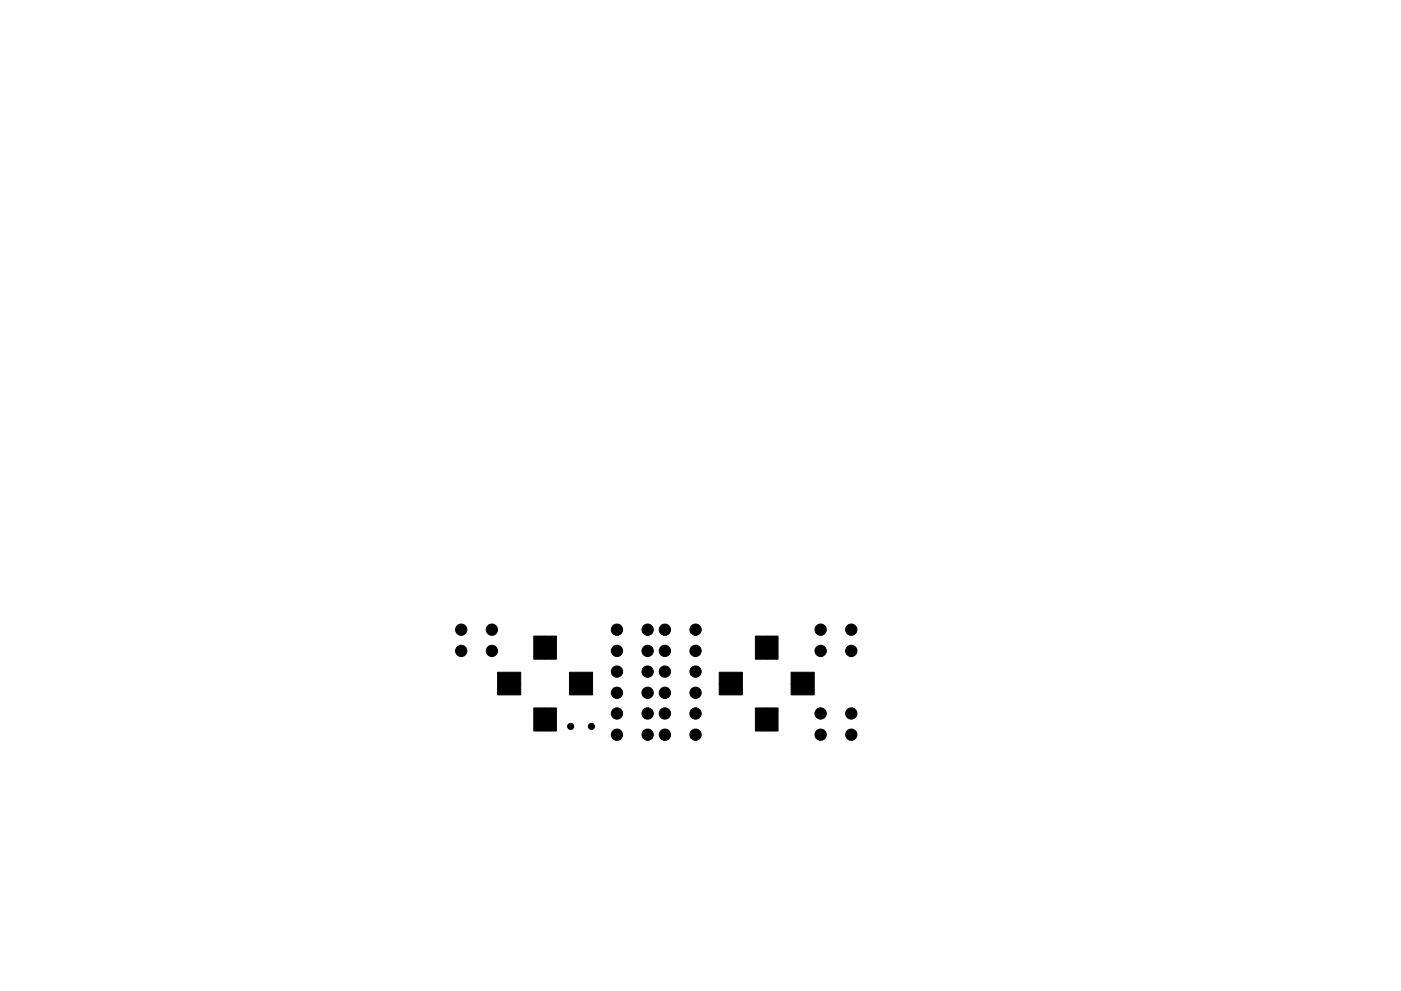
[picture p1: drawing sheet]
<svg xmlns="http://www.w3.org/2000/svg" width="297mm" height="210mm" viewBox="0 0 297 210" stroke-linecap="round" stroke-linejoin="round" font-family="sans-serif">
<g fill="#000" stroke="#000" stroke-width=".21">
<path d="M113.2 135h2.4v4.9h-2.4zM115.6 135h2.4v4.9h-2.4zM160.2 135h2.4v4.9h-2.4zM162.6 135h2.4v4.9h-2.4zM105.5 145h4.9v2.4h-4.9zM105.5 142.6h4.9v2.4h-4.9zM113.2 150.2h2.4v4.9h-2.4zM115.6 150.2h2.4v4.9h-2.4zM120.7 145h4.9v2.4h-4.9zM120.7 142.6h4.9v2.4h-4.9zM152.5 145h4.9v2.4h-4.9zM152.5 142.6h4.9v2.4h-4.9z"/>
<path d="M160.2 150.2h2.4v4.9h-2.4zM162.6 150.2h2.4v4.9h-2.4zM167.7 145h4.9v2.4h-4.9zM167.7 142.6h4.9v2.4h-4.9z"/>
<circle cx="97.8" cy="133.6" r="1.2"/>
<circle cx="97.8" cy="138.1" r="1.2"/>
<circle cx="104.3" cy="133.6" r="1.2"/>
<circle cx="104.3" cy="138.1" r="1.2"/>
<circle cx="130.8" cy="133.6" r="1.2"/>
<circle cx="130.8" cy="138.1" r="1.2"/>
<circle cx="137.3" cy="133.6" r="1.2"/>
<circle cx="137.3" cy="138.1" r="1.2"/>
<circle cx="141" cy="133.6" r="1.2"/>
<circle cx="141" cy="138.1" r="1.2"/>
<circle cx="147.5" cy="133.6" r="1.2"/>
<circle cx="147.5" cy="138.1" r="1.2"/>
<circle cx="174" cy="133.6" r="1.2"/>
<circle cx="174" cy="138.1" r="1.2"/>
<circle cx="180.5" cy="133.6" r="1.2"/>
<circle cx="180.5" cy="138.1" r="1.2"/>
<circle cx="121" cy="154.1" r=".65"/>
<circle cx="125.4" cy="154.1" r=".65"/>
<circle cx="130.8" cy="151.4" r="1.2"/>
<circle cx="130.8" cy="142.5" r="1.2"/>
<circle cx="130.8" cy="155.9" r="1.2"/>
<circle cx="130.8" cy="147" r="1.2"/>
<circle cx="137.3" cy="151.4" r="1.2"/>
<circle cx="137.3" cy="142.5" r="1.2"/>
<circle cx="137.3" cy="155.9" r="1.2"/>
<circle cx="137.3" cy="147" r="1.2"/>
<circle cx="141" cy="151.4" r="1.2"/>
<circle cx="141" cy="142.5" r="1.2"/>
<circle cx="141" cy="155.9" r="1.2"/>
<circle cx="141" cy="147" r="1.2"/>
<circle cx="147.5" cy="151.4" r="1.2"/>
<circle cx="147.5" cy="142.5" r="1.2"/>
<circle cx="147.5" cy="155.9" r="1.2"/>
<circle cx="147.5" cy="147" r="1.2"/>
<circle cx="174" cy="151.4" r="1.2"/>
<circle cx="174" cy="155.9" r="1.2"/>
<circle cx="180.5" cy="151.4" r="1.2"/>
<circle cx="180.5" cy="155.9" r="1.2"/>
</g>
</svg>
